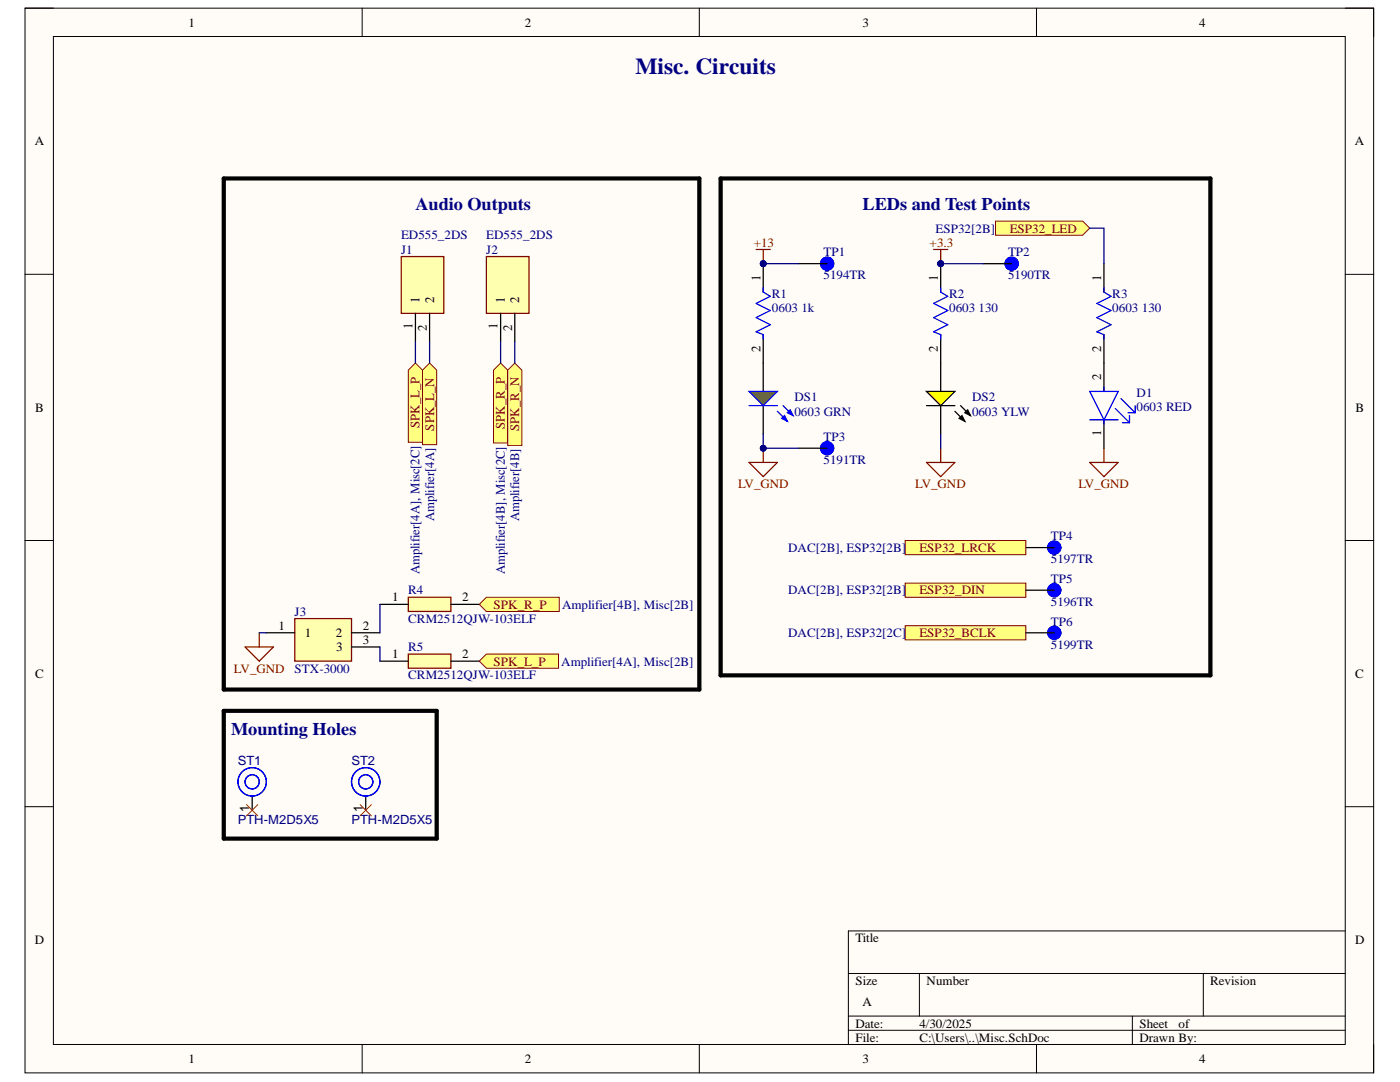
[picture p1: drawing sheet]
<svg xmlns="http://www.w3.org/2000/svg" width="279mm" height="216mm" viewBox="0 0 279 216" stroke-linecap="round" stroke-linejoin="round" font-family="sans-serif">
<defs><g id="words">
<text font-size="4.6" fill="#000080" x="126.8" y="14.8">Misc. Circuits</text>
<g font-size="3.6" fill="#000080">
<text x="82.9" y="41.9">Audio Outputs</text>
<text x="172.2" y="41.9">LEDs and Test Points</text>
<text x="46.1" y="146.8">Mounting Holes</text>
</g>
<g font-size="2.6">
<text x="151.8" y="56" transform="rotate(-90 151.8 56)">1</text>
<text x="187.1" y="56" transform="rotate(-90 187.1 56)">1</text>
<text x="219.8" y="56" transform="rotate(-90 219.8 56)">1</text>
<text x="82.3" y="65.7" transform="rotate(-90 82.3 65.7)">1</text>
<text x="83.8" y="60.6" transform="rotate(-90 83.8 60.6)">1</text>
<text x="85.2" y="66" transform="rotate(-90 85.2 66)">2</text>
<text x="86.6" y="60.6" transform="rotate(-90 86.6 60.6)">2</text>
<text x="99.3" y="65.7" transform="rotate(-90 99.3 65.7)">1</text>
<text x="100.8" y="60.6" transform="rotate(-90 100.8 60.6)">1</text>
<text x="102.2" y="66" transform="rotate(-90 102.2 66)">2</text>
<text x="103.6" y="60.6" transform="rotate(-90 103.6 60.6)">2</text>
<text x="151.8" y="70.2" transform="rotate(-90 151.8 70.2)">2</text>
<text x="187.1" y="70.2" transform="rotate(-90 187.1 70.2)">2</text>
<text x="219.8" y="70.2" transform="rotate(-90 219.8 70.2)">2</text>
<text x="219.8" y="75.9" transform="rotate(-90 219.8 75.9)">2</text>
<text x="219.8" y="87" transform="rotate(-90 219.8 87)">1</text>
<text x="49.7" y="162.1" transform="rotate(-90 49.7 162.1)">1</text>
<text x="72.4" y="162.1" transform="rotate(-90 72.4 162.1)">1</text>
</g>
<g font-size="2.6" fill="#800000">
<text x="83.8" y="85.4" transform="rotate(-90 83.8 85.4)">SPK_L_P</text>
<text x="86.6" y="85.9" transform="rotate(-90 86.6 85.9)">SPK_L_N</text>
<text x="100.8" y="85.6" transform="rotate(-90 100.8 85.6)">SPK_R_P</text>
<text x="103.6" y="86" transform="rotate(-90 103.6 86)">SPK_R_N</text>
</g>
<g font-size="2.6" fill="#000080">
<text x="86.6" y="104" transform="rotate(-90 86.6 104)">Amplifier[4A]</text>
<text x="103.6" y="104" transform="rotate(-90 103.6 104)">Amplifier[4B]</text>
<text x="83.8" y="114.6" transform="rotate(-90 83.8 114.6)">Amplifier[4A], Misc[2C]</text>
<text x="100.8" y="114.6" transform="rotate(-90 100.8 114.6)">Amplifier[4B], Misc[2C]</text>
</g>
<g font-size="2.5">
<text x="37.6" y="5.3">1</text>
<text x="104.7" y="5.3">2</text>
<text x="172.2" y="5.3">3</text>
<text x="239.3" y="5.3">4</text>
<text x="6.9" y="29">A</text>
<text x="270.4" y="29">A</text>
<text x="7" y="82.1">B</text>
<text x="270.5" y="82.1">B</text>
<text x="55.6" y="125.7">1</text>
<text x="72.4" y="125.7">2</text>
<text x="78.3" y="120">1</text>
<text x="92.2" y="120">2</text>
<text x="60.8" y="127.1">1</text>
<text x="67" y="127.1">2</text>
<text x="67.1" y="129.9">3</text>
<text x="72.4" y="128.6">3</text>
<text x="78.3" y="131.4">1</text>
<text x="92.2" y="131.4">2</text>
<text x="7" y="135.2">C</text>
<text x="270.5" y="135.2">C</text>
<text x="6.9" y="188.4">D</text>
<text x="170.7" y="188">Title</text>
<text x="270.5" y="188.4">D</text>
<text x="170.7" y="196.5">Size</text>
<text x="184.9" y="196.5">Number</text>
<text x="241.5" y="196.5">Revision</text>
<text x="172.2" y="200.8">A</text>
<text x="170.7" y="205">Date:</text>
<text x="170.7" y="207.8">File:</text>
<text x="183.5" y="205">4/30/2025</text>
<text x="183.5" y="207.8">C:\Users\..\Misc.SchDoc</text>
<text x="227.4" y="205">Sheet</text>
<text x="227.4" y="207.8">Drawn By:</text>
<text x="235.2" y="205">of</text>
<text x="37.6" y="212.1">1</text>
<text x="104.7" y="212.1">2</text>
<text x="172.2" y="212.1">3</text>
<text x="239.3" y="212.1">4</text>
</g>
<g font-size="2.5" fill="#000080">
<text x="80" y="47.8">ED555_2DS</text>
<text x="97" y="47.8">ED555_2DS</text>
<text x="186.7" y="46.4">ESP32[2B]</text>
<text x="80" y="50.7">J1</text>
<text x="97" y="50.7">J2</text>
<text x="164.4" y="51.2">TP1</text>
<text x="201.2" y="51.2">TP2</text>
<text x="154.1" y="59.5">R1</text>
<text x="164.4" y="55.7">5194TR</text>
<text x="189.4" y="59.5">R2</text>
<text x="201.2" y="55.7">5190TR</text>
<text x="222" y="59.5">R3</text>
<text x="154.1" y="62.2">0603 1k</text>
<text x="189.4" y="62.2">0603 130</text>
<text x="222" y="62.2">0603 130</text>
<text x="158.5" y="80.1">DS1</text>
<text x="158.5" y="83">0603 GRN</text>
<text x="194" y="80.1">DS2</text>
<text x="194" y="83">0603 YLW</text>
<text x="226.8" y="79.2">D1</text>
<text x="226.8" y="82">0603 RED</text>
<text x="164.4" y="88">TP3</text>
<text x="164.4" y="92.5">5191TR</text>
<text x="209.7" y="107.8">TP4</text>
<text x="157.3" y="110.1">DAC[2B], ESP32[2B]</text>
<text x="209.7" y="112.4">5197TR</text>
<text x="81.5" y="118.6">R4</text>
<text x="157.3" y="118.6">DAC[2B], ESP32[2B]</text>
<text x="209.7" y="116.4">TP5</text>
<text x="58.8" y="122.9">J3</text>
<text x="81.5" y="124.2">CRM2512QJW-103ELF</text>
<text x="112.2" y="121.5">Amplifier[4B], Misc[2B]</text>
<text x="209.7" y="120.9">5196TR</text>
<text x="209.7" y="124.8">TP6</text>
<text x="81.5" y="129.9">R5</text>
<text x="157.3" y="127.1">DAC[2B], ESP32[2C]</text>
<text x="209.7" y="129.4">5199TR</text>
<text x="58.8" y="134.2">STX-3000</text>
<text x="81.5" y="135.6">CRM2512QJW-103ELF</text>
<text x="112" y="132.8">Amplifier[4A], Misc[2B]</text>
<text x="47.5" y="152.7">ST1</text>
<text x="70.1" y="152.7">ST2</text>
<text x="47.5" y="164.5">PTH-M2D5X5</text>
<text x="70.1" y="164.5">PTH-M2D5X5</text>
</g>
<g font-size="2.5" fill="#800000">
<text x="201.5" y="46.4">ESP32_LED</text>
<text x="150.4" y="49.2">+13</text>
<text x="185.5" y="49.2">+3.3</text>
<text x="147.3" y="97.4">LV_GND</text>
<text x="182.6" y="97.4">LV_GND</text>
<text x="215.2" y="97.4">LV_GND</text>
<text x="183.5" y="110.1">ESP32_LRCK</text>
<text x="183.5" y="118.6">ESP32_DIN</text>
<text x="98.5" y="121.5">SPK_R_P</text>
<text x="183.5" y="127.1">ESP32_BCLK</text>
<text x="46.7" y="134.2">LV_GND</text>
<text x="98.5" y="132.8">SPK_L_P</text>
</g>
</g></defs>
<path d="M5 1.6h269.1v212.5h-269.1z" fill-rule="evenodd" fill="#fffcf8"/>
<path d="M5 1.6h269.1v212.5h-269.1z" fill="none" stroke="#000" stroke-width=".2"/>
<path d="M10.7 7.3h257.8v201.1h-257.8z" fill-rule="evenodd" fill="#fffcf8"/>
<g fill="none" stroke="#000" stroke-width=".2">
<path d="M5 1.6h5.7M10.7 7.3h257.8v201.1h-257.8zM72.3 1.6v5.7M139.6 1.6v5.7M206.9 1.6v5.7M268.5 1.6h5.6v5.7M5 54.7h5.7M268.5 54.7h5.6M5 107.9h5.7M268.5 107.9h5.6M5 161h5.7M268.5 161h5.6"/>
<path d="M169.3 194.2h99.2M183.5 194.2v8.5M240.1 194.2v8.5M268.5 185.8h-99.2v22.6M72.3 208.4v5.7M139.6 208.4v5.7M169.3 202.7h99.2M169.3 205.6h99.2M206.9 208.4v5.7M226 202.7v5.7M274.1 208.4v5.7"/>
</g>
<path d="M50.3 158.8v2.9M73 158.8v2.9" fill="none" stroke="#000" stroke-width=".25"/>
<g fill="none" stroke="#00f" stroke-width=".25">
<circle cx="50.3" cy="156" r="2.83"/>
<circle cx="50.3" cy="156" r="1.42"/>
<circle cx="73" cy="156" r="1.42"/>
<circle cx="73" cy="156" r="2.83"/>
</g>
<path d="M44.7 141.8h42.5v25.5h-42.5z" fill="none" stroke="#000" stroke-width=".84"/>
<path d="M80.1 51.2h8.5v11.3h-8.5z" fill-rule="evenodd" fill="#ffffb0"/>
<path d="M80.1 51.2h8.5v11.3h-8.5z" fill="none" stroke="#800000" stroke-width=".25"/>
<path d="M82.9 62.5v5.7M85.7 62.5v5.7" fill="none" stroke="#000" stroke-width=".25"/>
<path d="M97.1 51.2h8.5v11.3h-8.5z" fill-rule="evenodd" fill="#ffffb0"/>
<path d="M97.1 51.2h8.5v11.3h-8.5z" fill="none" stroke="#800000" stroke-width=".25"/>
<path d="M99.9 62.5v5.7M102.7 62.5v5.7" fill="none" stroke="#000" stroke-width=".25"/>
<path d="M58.8 123.4h11.4v8.5h-11.4z" fill-rule="evenodd" fill="#ffffb0"/>
<path d="M149.5 92.3h5.6l-2.8 2.8zM152.3 89.4v2.9M48.9 129.1h5.7l-2.9 2.8zM51.7 126.3v2.8M58.8 123.4h11.4v8.5h-11.4z" fill="none" stroke="#800000" stroke-width=".25"/>
<path d="M53.2 126.3h5.6M70.2 126.3h5.6M70.2 129.1h5.6" fill="none" stroke="#000" stroke-width=".25"/>
<path d="M44.7 35.6h94.9v102h-94.9z" fill="none" stroke="#000" stroke-width=".84"/>
<circle cx="152.3" cy="89.4" r=".57" fill="#000080"/>
<circle cx="152.3" cy="89.4" r=".57" fill="none" stroke="#000080" stroke-width=".2"/>
<path d="M150.9 49.8h2.8M152.3 49.8v2.8M184.9 92.3h5.7l-2.9 2.8zM187.7 89.4v2.9M217.5 92.3h5.6l-2.8 2.8zM220.3 89.4v2.9" fill="none" stroke="#800000" stroke-width=".25"/>
<circle cx="152.3" cy="52.6" r=".57" fill="#000080"/>
<circle cx="152.3" cy="52.6" r=".57" fill="none" stroke="#000080" stroke-width=".2"/>
<path d="M186.3 49.8h2.9M187.7 49.8v2.8" fill="none" stroke="#800000" stroke-width=".25"/>
<circle cx="187.7" cy="52.6" r=".57" fill="#000080"/>
<circle cx="187.7" cy="52.6" r=".57" fill="none" stroke="#000080" stroke-width=".2"/>
<circle cx="152.3" cy="52.6" r=".57" fill="#000080"/>
<circle cx="152.3" cy="52.6" r=".57" fill="none" stroke="#000080" stroke-width=".2"/>
<path d="M152.3 52.6v5.7" fill="none" stroke="#000" stroke-width=".25"/>
<circle cx="152.3" cy="52.6" r=".57" fill="#000080"/>
<circle cx="152.3" cy="52.6" r=".57" fill="none" stroke="#000080" stroke-width=".2"/>
<path d="M152.3 66.8v5.6" fill="none" stroke="#000" stroke-width=".25"/>
<path d="M152.3 57.4v.9l1.4 .8-2.8 1.4 2.8 1.5-2.8 1.4 2.8 1.4-2.8 1.4 1.4 .6v.8" fill="none" stroke="#00f" stroke-width=".25"/>
<circle cx="187.7" cy="52.6" r=".57" fill="#000080"/>
<circle cx="187.7" cy="52.6" r=".57" fill="none" stroke="#000080" stroke-width=".2"/>
<path d="M187.7 52.6v5.7" fill="none" stroke="#000" stroke-width=".25"/>
<circle cx="187.7" cy="52.6" r=".57" fill="#000080"/>
<circle cx="187.7" cy="52.6" r=".57" fill="none" stroke="#000080" stroke-width=".2"/>
<path d="M220.3 52.6v5.7M187.7 66.8v5.6M220.3 66.8v5.6" fill="none" stroke="#000" stroke-width=".25"/>
<path d="M187.7 57.4v.9l1.5 .8-2.9 1.4 2.9 1.5-2.9 1.4 2.9 1.4-2.9 1.4 1.4 .6v.8M220.3 57.4v.9l1.4 .8-2.8 1.4 2.8 1.5-2.8 1.4 2.8 1.4-2.8 1.4 1.4 .6v.8" fill="none" stroke="#00f" stroke-width=".25"/>
<path d="M198.7 44.1h17.4l1.4 1.4-1.4 1.4h-17.4z" fill-rule="evenodd" fill="#ffff80"/>
<path d="M198.7 44.1h17.4l1.4 1.4-1.4 1.4h-17.4z" fill="none" stroke="#800000" stroke-width=".2"/>
<path d="M143.8 35.6h97.8v99.2h-97.8z" fill="none" stroke="#000" stroke-width=".84"/>
<path d="M81.5 119.2h8.5v2.8h-8.5z" fill-rule="evenodd" fill="#ffffb0"/>
<path d="M81.5 119.2h8.5v2.8h-8.5z" fill="none" stroke="#800000" stroke-width=".25"/>
<path d="M75.8 120.6h5.7M90 120.6h5.7" fill="none" stroke="#000" stroke-width=".25"/>
<path d="M81.5 130.5h8.5v2.8h-8.5z" fill-rule="evenodd" fill="#ffffb0"/>
<path d="M81.5 130.5h8.5v2.8h-8.5z" fill="none" stroke="#800000" stroke-width=".25"/>
<path d="M75.8 131.9h5.7M90 131.9h5.7" fill="none" stroke="#000" stroke-width=".25"/>
<path d="M81.5 73.9l1.4-1.5 1.4 1.5v14.4h-2.8z" fill-rule="evenodd" fill="#ffff80"/>
<path d="M81.5 73.9l1.4-1.5 1.4 1.5v14.4h-2.8z" fill="none" stroke="#800000" stroke-width=".2"/>
<path d="M85.7 72.4l1.5 1.5v14.8h-2.9v-14.8z" fill-rule="evenodd" fill="#ffff80"/>
<path d="M85.7 72.4l1.5 1.5v14.8h-2.9v-14.8z" fill="none" stroke="#800000" stroke-width=".2"/>
<path d="M98.5 73.9l1.4-1.5 1.4 1.5v14.5h-2.8z" fill-rule="evenodd" fill="#ffff80"/>
<path d="M98.5 73.9l1.4-1.5 1.4 1.5v14.5h-2.8z" fill="none" stroke="#800000" stroke-width=".2"/>
<path d="M101.3 73.9l1.4-1.5 1.5 1.5v15h-2.9z" fill-rule="evenodd" fill="#ffff80"/>
<path d="M101.3 73.9l1.4-1.5 1.5 1.5v15h-2.9z" fill="none" stroke="#800000" stroke-width=".2"/>
<path d="M95.7 120.6l1.4-1.4h14.5v2.8h-14.5z" fill-rule="evenodd" fill="#ffff80"/>
<path d="M95.7 120.6l1.4-1.4h14.5v2.8h-14.5z" fill="none" stroke="#800000" stroke-width=".2"/>
<path d="M95.7 131.9l1.4-1.4h14.4v2.8h-14.4z" fill-rule="evenodd" fill="#ffff80"/>
<path d="M95.7 131.9l1.4-1.4h14.4v2.8h-14.4z" fill="none" stroke="#800000" stroke-width=".2"/>
<path d="M49.2 160.5l2.3 2.3M51.5 160.5l-2.3 2.3M71.9 160.5l2.2 2.3M74.1 160.5l-2.2 2.3" fill="none" stroke="#f00" stroke-width=".2"/>
<circle cx="210.4" cy="109.3" r=".71" fill="none" stroke="#00f" stroke-width="1.4"/>
<path d="M204.7 109.3h5.7" fill="none" stroke="#000" stroke-width=".25"/>
<path d="M180.6 124.9h24.1v2.8h-24.1z" fill-rule="evenodd" fill="#ffff80"/>
<path d="M180.6 124.9h24.1v2.8h-24.1z" fill="none" stroke="#800000" stroke-width=".2"/>
<path d="M180.6 116.4h24.1v2.8h-24.1z" fill-rule="evenodd" fill="#ffff80"/>
<path d="M180.6 116.4h24.1v2.8h-24.1z" fill="none" stroke="#800000" stroke-width=".2"/>
<path d="M180.6 107.9h24.1v2.8h-24.1z" fill-rule="evenodd" fill="#ffff80"/>
<path d="M180.6 107.9h24.1v2.8h-24.1z" fill="none" stroke="#800000" stroke-width=".2"/>
<g fill="none" stroke="#00f" stroke-width="1.4">
<circle cx="165.1" cy="52.6" r=".71"/>
<circle cx="201.9" cy="52.6" r=".71"/>
<circle cx="165.1" cy="89.4" r=".71"/>
<circle cx="210.4" cy="117.8" r=".71"/>
<circle cx="210.4" cy="126.3" r=".71"/>
</g>
<path d="M159.4 52.6h5.7M196.2 52.6h5.7M159.4 89.4h5.7M204.7 117.8h5.7M204.7 126.3h5.7" fill="none" stroke="#000" stroke-width=".25"/>
<path d="M152.3 89.4h7.1M51.7 126.3h1.5" fill="none" stroke="#000080" stroke-width=".25"/>
<circle cx="152.3" cy="89.4" r=".57" fill="#000080"/>
<circle cx="152.3" cy="89.4" r=".57" fill="none" stroke="#000080" stroke-width=".2"/>
<path d="M152.3 52.6h7.1M217.5 45.5h2.8v7.1" fill="none" stroke="#000080" stroke-width=".25"/>
<circle cx="152.3" cy="52.6" r=".57" fill="#000080"/>
<circle cx="152.3" cy="52.6" r=".57" fill="none" stroke="#000080" stroke-width=".2"/>
<path d="M187.7 52.6h8.5" fill="none" stroke="#000080" stroke-width=".25"/>
<circle cx="187.7" cy="52.6" r=".57" fill="#000080"/>
<circle cx="187.7" cy="52.6" r=".57" fill="none" stroke="#000080" stroke-width=".2"/>
<path d="M82.9 68.2v4.2M85.7 68.2v4.2M99.9 68.2v4.2M102.7 68.2v4.2M75.8 120.6v5.7M75.8 129.1v2.8" fill="none" stroke="#000080" stroke-width=".25"/>
<path d="M152.3 72.4v5.7M220.3 72.4v5.7M152.3 80.9v5.7M220.3 83.8v5.6" fill="none" stroke="#000" stroke-width=".25"/>
<path d="M217.5 78.1h5.6l-2.8 5.7zM220.3 77.3v.8M223.7 79.5l2.8 2.9M217.5 83.8h5.6M220.3 83.8v.8M222.6 81.5l2.8 2.8M224 84.3h1.4M225.1 82.4h1.4M225.4 82.9v1.4M226.5 80.9v1.5" fill="none" stroke="#00f" stroke-width=".25"/>
<path d="M149.5 78.1h5.6l-2.8 2.8z" fill="#0f0"/>
<path d="M149.5 78.1h5.6l-2.8 2.8zM155.1 82.1l2 2M156.3 80.9l2 2" fill="none" stroke="#00f" stroke-width=".25"/>
<path d="M156 83.5l.6-.6 .5 1.2z" fill="#00f"/>
<path d="M156 83.5l.6-.6 .5 1.2z" fill="none" stroke="#00f" stroke-width=".25"/>
<path d="M157.1 82.4l.6-.6 .6 1.1z" fill="#00f"/>
<path d="M149.5 80.9h5.6M157.1 82.4l.6-.6 .6 1.1z" fill="none" stroke="#00f" stroke-width=".25"/>
<path d="M152.3 86.6v2.8" fill="none" stroke="#000080" stroke-width=".25"/>
<circle cx="152.3" cy="89.4" r=".57" fill="#000080"/>
<circle cx="152.3" cy="89.4" r=".57" fill="none" stroke="#000080" stroke-width=".2"/>
<path d="M187.7 72.4v5.7M187.7 80.9v5.7" fill="none" stroke="#000" stroke-width=".25"/>
<path d="M184.9 78.1h5.7l-2.9 2.8z" fill="#ff0"/>
<path d="M184.9 78.1h5.7l-2.9 2.8zM184.9 80.9h5.7M190.6 82.1l1.9 2M191.4 83.5l.6-.6 .5 1.2zM191.7 80.9l2 2M192.5 82.4l.6-.6 .6 1.1z" fill="none" stroke="#000" stroke-width=".25"/>
<path d="M191.4 83.5l.6-.6 .5 1.2zM192.5 82.4l.6-.6 .6 1.1z" fill="#000"/>
<path d="M187.7 86.6v2.8" fill="none" stroke="#000080" stroke-width=".25"/>
<use href="#words"/>
</svg>
